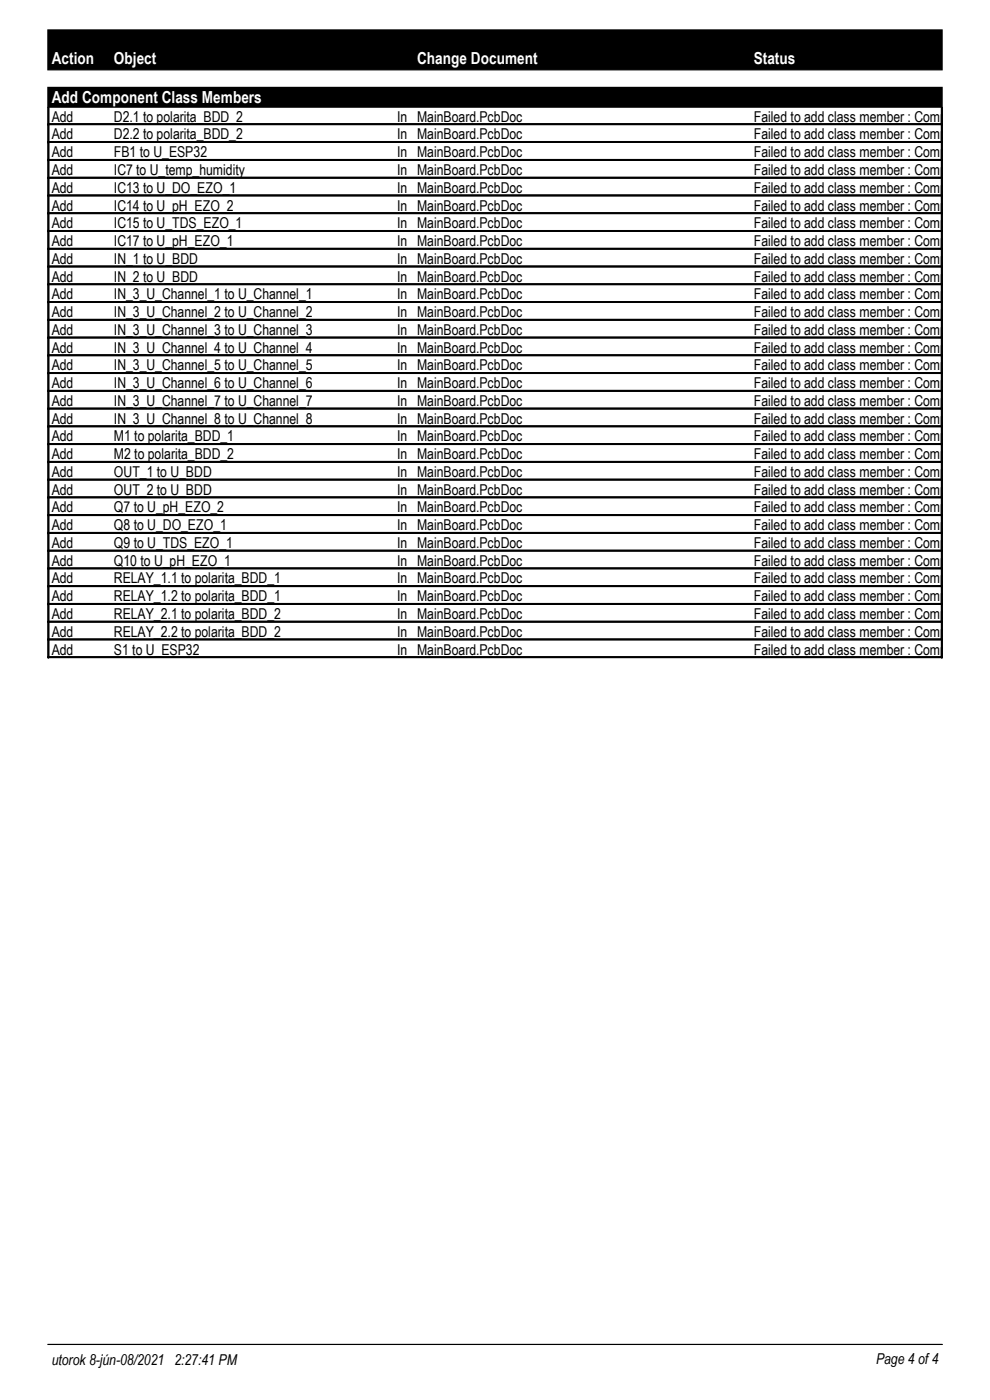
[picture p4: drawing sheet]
<svg xmlns="http://www.w3.org/2000/svg" width="210mm" height="297mm" viewBox="0 0 210 297" stroke-linecap="round" stroke-linejoin="round" font-family="sans-serif">
<defs><g id="words">
<g font-size="3.5" fill="#fff">
<text x="11" y="13.6">Action</text>
<text x="24.2" y="13.6">Object</text>
<text x="88.5" y="13.6">Change Document</text>
<text x="159.9" y="13.6">Status</text>
<text x="11" y="21.8">Add Component Class Members</text>
</g>
<g font-size="3.2">
<text x="11" y="25.8">Add</text>
<text x="11" y="29.6">Add</text>
<text x="24.2" y="25.8">D2.1 to polarita_BDD_2</text>
<text x="24.2" y="29.6">D2.2 to polarita_BDD_2</text>
<text x="84.2" y="25.8">In MainBoard.PcbDoc</text>
<text x="84.2" y="29.6">In MainBoard.PcbDoc</text>
<text x="159.9" y="25.8">Failed to add class member : Component D2</text>
<text x="159.9" y="29.6">Failed to add class member : Component D2</text>
<text x="11" y="33.4">Add</text>
<text x="24.2" y="33.4">FB1 to U_ESP32</text>
<text x="84.2" y="33.4">In MainBoard.PcbDoc</text>
<text x="159.9" y="33.4">Failed to add class member : Component FB</text>
<text x="11" y="37.1">Add</text>
<text x="11" y="40.9">Add</text>
<text x="24.2" y="37.1">IC7 to U_temp_humidity</text>
<text x="24.2" y="40.9">IC13 to U_DO_EZO_1</text>
<text x="84.2" y="37.1">In MainBoard.PcbDoc</text>
<text x="84.2" y="40.9">In MainBoard.PcbDoc</text>
<text x="159.9" y="37.1">Failed to add class member : Component IC7</text>
<text x="159.9" y="40.9">Failed to add class member : Component IC1</text>
<text x="11" y="44.7">Add</text>
<text x="24.2" y="44.7">IC14 to U_pH_EZO_2</text>
<text x="84.2" y="44.7">In MainBoard.PcbDoc</text>
<text x="159.9" y="44.7">Failed to add class member : Component IC1</text>
<text x="11" y="48.4">Add</text>
<text x="11" y="52.2">Add</text>
<text x="24.2" y="48.4">IC15 to U_TDS_EZO_1</text>
<text x="24.2" y="52.2">IC17 to U_pH_EZO_1</text>
<text x="84.2" y="48.4">In MainBoard.PcbDoc</text>
<text x="84.2" y="52.2">In MainBoard.PcbDoc</text>
<text x="159.9" y="48.4">Failed to add class member : Component IC1</text>
<text x="159.9" y="52.2">Failed to add class member : Component IC1</text>
<text x="11" y="56">Add</text>
<text x="11" y="59.7">Add</text>
<text x="24.2" y="56">IN_1 to U_BDD</text>
<text x="24.2" y="59.7">IN_2 to U_BDD</text>
<text x="84.2" y="56">In MainBoard.PcbDoc</text>
<text x="84.2" y="59.7">In MainBoard.PcbDoc</text>
<text x="159.9" y="56">Failed to add class member : Component IN_</text>
<text x="159.9" y="59.7">Failed to add class member : Component IN_</text>
<text x="11" y="63.5">Add</text>
<text x="24.2" y="63.5">IN_3_U_Channel_1 to U_Channel_1</text>
<text x="84.2" y="63.5">In MainBoard.PcbDoc</text>
<text x="159.9" y="63.5">Failed to add class member : Component IN_</text>
<text x="11" y="67.3">Add</text>
<text x="11" y="71">Add</text>
<text x="24.2" y="67.3">IN_3_U_Channel_2 to U_Channel_2</text>
<text x="24.2" y="71">IN_3_U_Channel_3 to U_Channel_3</text>
<text x="84.2" y="67.3">In MainBoard.PcbDoc</text>
<text x="84.2" y="71">In MainBoard.PcbDoc</text>
<text x="159.9" y="67.3">Failed to add class member : Component IN_</text>
<text x="159.9" y="71">Failed to add class member : Component IN_</text>
<text x="11" y="74.8">Add</text>
<text x="24.2" y="74.8">IN_3_U_Channel_4 to U_Channel_4</text>
<text x="84.2" y="74.8">In MainBoard.PcbDoc</text>
<text x="159.9" y="74.8">Failed to add class member : Component IN_</text>
<text x="11" y="78.6">Add</text>
<text x="11" y="82.3">Add</text>
<text x="24.2" y="78.6">IN_3_U_Channel_5 to U_Channel_5</text>
<text x="24.2" y="82.3">IN_3_U_Channel_6 to U_Channel_6</text>
<text x="84.2" y="78.6">In MainBoard.PcbDoc</text>
<text x="84.2" y="82.3">In MainBoard.PcbDoc</text>
<text x="159.9" y="78.6">Failed to add class member : Component IN_</text>
<text x="159.9" y="82.3">Failed to add class member : Component IN_</text>
<text x="11" y="86.1">Add</text>
<text x="11" y="89.9">Add</text>
<text x="24.2" y="86.1">IN_3_U_Channel_7 to U_Channel_7</text>
<text x="24.2" y="89.9">IN_3_U_Channel_8 to U_Channel_8</text>
<text x="84.2" y="86.1">In MainBoard.PcbDoc</text>
<text x="84.2" y="89.9">In MainBoard.PcbDoc</text>
<text x="159.9" y="86.1">Failed to add class member : Component IN_</text>
<text x="159.9" y="89.9">Failed to add class member : Component IN_</text>
<text x="11" y="93.6">Add</text>
<text x="24.2" y="93.6">M1 to polarita_BDD_1</text>
<text x="84.2" y="93.6">In MainBoard.PcbDoc</text>
<text x="159.9" y="93.6">Failed to add class member : Component M1</text>
<text x="11" y="97.4">Add</text>
<text x="11" y="101.2">Add</text>
<text x="24.2" y="97.4">M2 to polarita_BDD_2</text>
<text x="24.2" y="101.2">OUT_1 to U_BDD</text>
<text x="84.2" y="97.4">In MainBoard.PcbDoc</text>
<text x="84.2" y="101.2">In MainBoard.PcbDoc</text>
<text x="159.9" y="97.4">Failed to add class member : Component M2</text>
<text x="159.9" y="101.2">Failed to add class member : Component OU</text>
<text x="11" y="104.9">Add</text>
<text x="24.2" y="104.9">OUT_2 to U_BDD</text>
<text x="84.2" y="104.9">In MainBoard.PcbDoc</text>
<text x="159.9" y="104.9">Failed to add class member : Component OU</text>
<text x="11" y="108.7">Add</text>
<text x="11" y="112.5">Add</text>
<text x="24.2" y="108.7">Q7 to U_pH_EZO_2</text>
<text x="24.2" y="112.5">Q8 to U_DO_EZO_1</text>
<text x="84.2" y="108.7">In MainBoard.PcbDoc</text>
<text x="84.2" y="112.5">In MainBoard.PcbDoc</text>
<text x="159.9" y="108.7">Failed to add class member : Component Q7</text>
<text x="159.9" y="112.5">Failed to add class member : Component Q8</text>
<text x="11" y="116.2">Add</text>
<text x="24.2" y="116.2">Q9 to U_TDS_EZO_1</text>
<text x="84.2" y="116.2">In MainBoard.PcbDoc</text>
<text x="159.9" y="116.2">Failed to add class member : Component Q9</text>
<text x="11" y="120">Add</text>
<text x="11" y="123.8">Add</text>
<text x="24.2" y="120">Q10 to U_pH_EZO_1</text>
<text x="24.2" y="123.8">RELAY_1.1 to polarita_BDD_1</text>
<text x="84.2" y="120">In MainBoard.PcbDoc</text>
<text x="84.2" y="123.8">In MainBoard.PcbDoc</text>
<text x="159.9" y="120">Failed to add class member : Component Q1</text>
<text x="159.9" y="123.8">Failed to add class member : Component RE</text>
<text x="11" y="127.6">Add</text>
<text x="11" y="131.3">Add</text>
<text x="24.2" y="127.6">RELAY_1.2 to polarita_BDD_1</text>
<text x="24.2" y="131.3">RELAY_2.1 to polarita_BDD_2</text>
<text x="84.2" y="127.6">In MainBoard.PcbDoc</text>
<text x="84.2" y="131.3">In MainBoard.PcbDoc</text>
<text x="159.9" y="127.6">Failed to add class member : Component RE</text>
<text x="159.9" y="131.3">Failed to add class member : Component RE</text>
<text x="11" y="135.1">Add</text>
<text x="24.2" y="135.1">RELAY_2.2 to polarita_BDD_2</text>
<text x="84.2" y="135.1">In MainBoard.PcbDoc</text>
<text x="159.9" y="135.1">Failed to add class member : Component RE</text>
<text x="11" y="138.9">Add</text>
<text x="24.2" y="138.9">S1 to U_ESP32</text>
<text x="84.2" y="138.9">In MainBoard.PcbDoc</text>
<text x="159.9" y="138.9">Failed to add class member : Component S1</text>
<text x="11" y="289.6">utorok 8-jún-08/2021 2:27:41 PM</text>
<text x="185.8" y="289.3">Page 4 of 4</text>
</g>
</g></defs>
<g fill="#000" stroke="#000" stroke-width=".25">
<path d="M10.2 6.3h189.7v8.5h-189.7z" fill-rule="evenodd"/>
<path d="M10.2 18.5h189.7v4.2h-189.7z" fill-rule="evenodd"/>
</g>
<g fill="none" stroke="#000" stroke-width=".21">
<path d="M10.2 26.5h189.7M10.2 26.4h189.7M10.2 26.3h189.7M10.2 26.2h189.7M10.2 22.8v116.8M10.2 30.2h189.7M10.2 30.1h189.7M10.2 30h189.7M10.2 34h189.7M10.2 33.9h189.7M10.2 33.8h189.7M10.2 37.8h189.7"/>
<path d="M10.2 37.7h189.7M10.2 37.6h189.7M10.3 22.8v116.8M10.4 22.8v116.8M199.7 22.8v116.8M199.8 22.8v116.8M199.9 22.8v116.8M10.2 41.6h189.7M10.2 41.5h189.7M10.2 41.4h189.7M10.2 45.3h189.7M10.2 45.2h189.7"/>
<path d="M10.2 45.1h189.7M10.2 49.1h189.7M10.2 49h189.7M10.2 48.9h189.7M10.2 52.9h189.7M10.2 52.8h189.7M10.2 52.7h189.7M10.2 56.6h189.7M10.2 56.5h189.7M10.2 56.4h189.7M10.2 60.4h189.7M10.2 60.3h189.7"/>
<path d="M10.2 60.2h189.7M10.2 64.2h189.7M10.2 64.1h189.7M10.2 64h189.7M10.2 67.9h189.7M10.2 67.8h189.7M10.2 67.7h189.7M10.2 71.7h189.7M10.2 71.6h189.7M10.2 71.5h189.7M10.2 75.5h189.7M10.2 75.4h189.7"/>
<path d="M10.2 75.3h189.7M10.2 79.2h189.7M10.2 79.1h189.7M10.2 79h189.7M10.2 83h189.7M10.2 82.9h189.7M10.2 82.8h189.7M10.2 86.7h189.7M10.2 86.6h189.7M10.2 90.5h189.7M10.2 90.4h189.7M10.2 90.3h189.7"/>
<path d="M10.2 94.3h189.7M10.2 94.2h189.7M10.2 94.1h189.7M10.2 98h189.7M10.2 97.9h189.7M10.2 101.9h189.7M10.2 101.8h189.7M10.2 101.7h189.7M10.2 101.6h189.7M10.2 105.6h189.7M10.2 105.5h189.7M10.2 105.4h189.7"/>
<path d="M10.2 109.4h189.7M10.2 109.3h189.7M10.2 109.2h189.7M10.2 113.2h189.7M10.2 113.1h189.7M10.2 113h189.7M10.2 112.9h189.7M10.2 116.9h189.7M10.2 116.8h189.7M10.2 116.7h189.7M10.2 120.7h189.7M10.2 120.6h189.7"/>
<path d="M10.2 120.5h189.7M10.2 124.5h189.7M10.2 124.4h189.7M10.2 124.3h189.7M10.2 124.2h189.7M10.2 128.2h189.7M10.2 128.1h189.7M10.2 128h189.7M10.2 132h189.7M10.2 131.9h189.7M10.2 131.8h189.7M10.2 135.8h189.7"/>
<path d="M10.2 135.7h189.7M10.2 135.6h189.7M10.2 139.5h189.7M10.2 139.4h189.7M10.2 139.3h189.7M10.2 285.2h189.7"/>
</g>
<use href="#words"/>
</svg>
